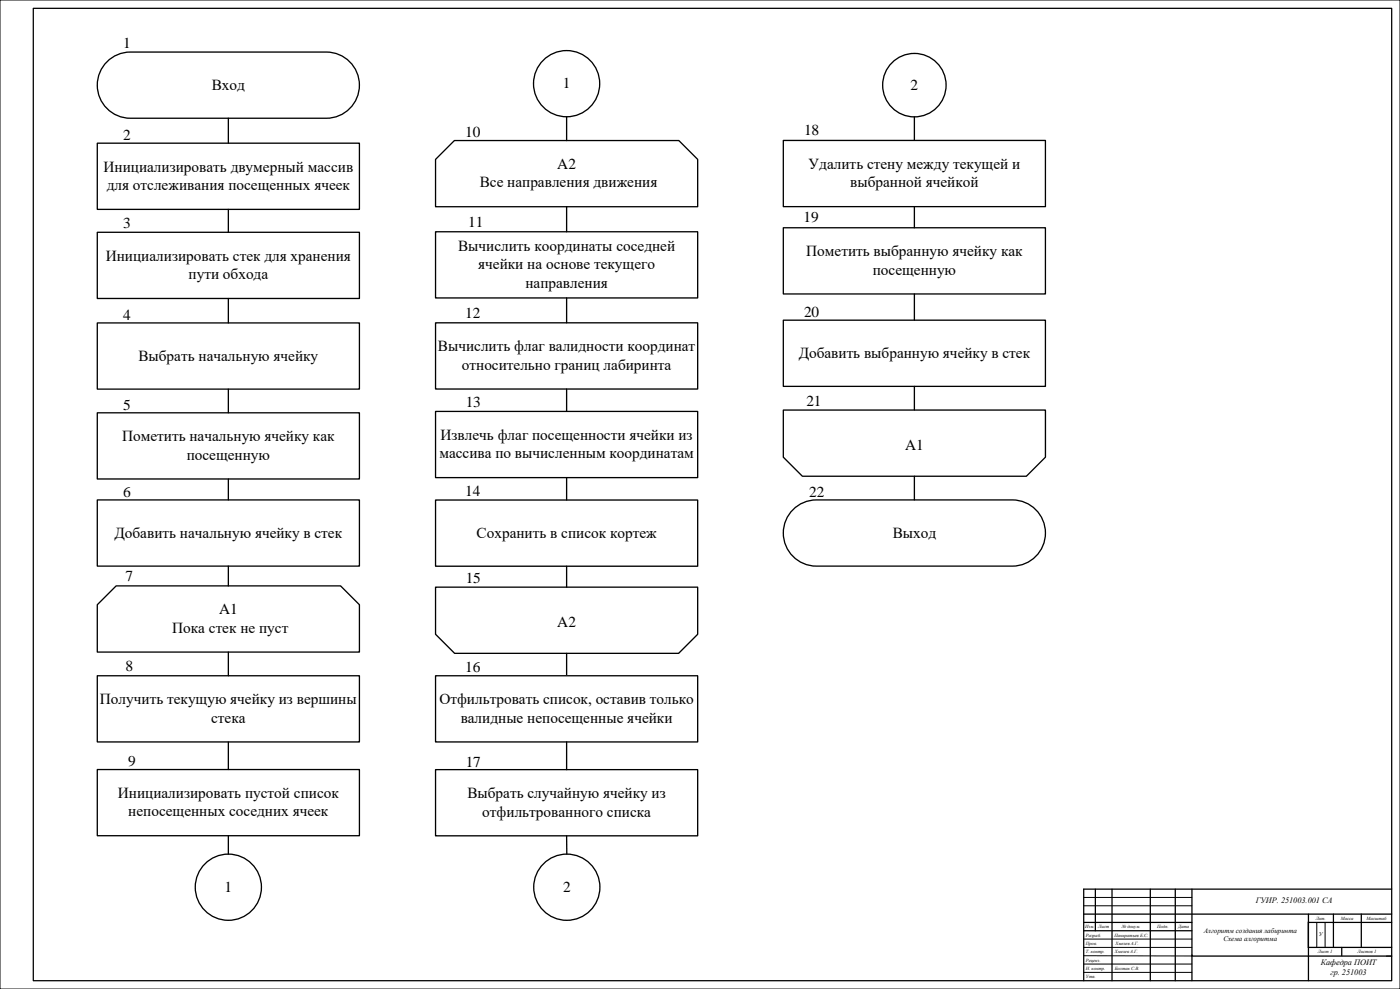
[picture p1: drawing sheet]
<svg xmlns="http://www.w3.org/2000/svg" width="841mm" height="594mm" viewBox="0 0 841 594" stroke-linecap="round" stroke-linejoin="round" font-family="sans-serif">
<defs><g id="words">
<g font-size="9.2">
<text x="74" y="29">1</text>
<text x="127" y="54">Вход</text>
<text x="338" y="53">1</text>
<text x="547" y="54">2</text>
<text x="74" y="84">2</text>
<text x="279" y="82">10</text>
<text x="483" y="81">18</text>
<text x="335" y="102">A2</text>
<text x="486" y="101">Удалить стену между текущей и</text>
<text x="62" y="103">Инициализировать двумерный массив</text>
<text x="288" y="113">Все направления движения</text>
<text x="511" y="112">выбранной ячейкой</text>
<text x="64" y="114">для отслеживания посещенных ячеек</text>
<text x="74" y="137">3</text>
<text x="281" y="136">11</text>
<text x="483" y="134">19</text>
<text x="275" y="151">Вычислить координаты соседней</text>
<text x="484" y="154">Пометить выбранную ячейку как</text>
<text x="64" y="157">Инициализировать стек для хранения</text>
<text x="287" y="162">ячейки на основе текущего</text>
<text x="113" y="168">пути обхода</text>
<text x="524" y="165">посещенную</text>
<text x="316" y="173">направления</text>
<text x="74" y="192">4</text>
<text x="279" y="191">12</text>
<text x="483" y="190">20</text>
<text x="263" y="211">Вычислить флаг валидности координат</text>
<text x="480" y="215">Добавить выбранную ячейку в стек</text>
<text x="83" y="217">Выбрать начальную ячейку</text>
<text x="277" y="222">относительно границ лабиринта</text>
<text x="280" y="245">13</text>
<text x="484" y="244">21</text>
<text x="74" y="246">5</text>
<text x="73" y="265">Пометить начальную ячейку как</text>
<text x="265" y="264">Извлечь флаг посещенности ячейки из</text>
<text x="264" y="275">массива по вычисленным координатам</text>
<text x="544" y="270">A1</text>
<text x="112" y="276">посещенную</text>
<text x="74" y="298">6</text>
<text x="279" y="298">14</text>
<text x="486" y="298">22</text>
<text x="69" y="323">Добавить начальную ячейку в стек</text>
<text x="286" y="323">Сохранить в список кортеж</text>
<text x="536" y="323">Выход</text>
<text x="75" y="349">7</text>
<text x="280" y="350">15</text>
<text x="132" y="369">A1</text>
<text x="335" y="377">A2</text>
<text x="103" y="380">Пока стек не пуст</text>
<text x="75" y="403">8</text>
<text x="279" y="403">16</text>
<text x="60" y="423">Получить текущую ячейку из вершины</text>
<text x="264" y="423">Отфильтровать список, оставив только</text>
<text x="127" y="434">стека</text>
<text x="277" y="434">валидные непосещенные ячейки</text>
<text x="77" y="460">9</text>
<text x="280" y="461">17</text>
<text x="71" y="479">Инициализировать пустой список</text>
<text x="281" y="479">Выбрать случайную ячейку из</text>
<text x="77" y="490">непосещенных соседних ячеек</text>
<text x="290" y="490">отфильтрованного списка</text>
<text x="135" y="536">1</text>
<text x="338" y="536">2</text>
</g>
<g font-size="5">
<text x="754" y="543">ГУИР. 251003.001 СА</text>
<text x="793" y="580">Кафедра ПОИТ</text>
<text x="799" y="586">гр. 251003</text>
</g>
<g font-size="4.2">
<text x="723" y="560">Алгоритм создания лабиринта</text>
<text x="735" y="565">Схема алгоритма</text>
</g>
<text font-size="3.5" x="792" y="562">У</text>
<g font-size="2.8">
<text x="652" y="557">Изм.</text>
<text x="660" y="557">Лист</text>
<text x="674" y="557">№ докум.</text>
<text x="695" y="557">Подп.</text>
<text x="708" y="557">Дата</text>
<text x="790" y="552">Лит.</text>
<text x="805" y="552">Масса</text>
<text x="821" y="552">Масштаб</text>
<text x="652" y="563">Разраб.</text>
<text x="669" y="563">Панкратьев Е.С.</text>
<text x="652" y="567">Пров.</text>
<text x="670" y="567">Хмелев А.Г.</text>
<text x="652" y="572">Т. контр.</text>
<text x="670" y="572">Хмелев А.Г.</text>
<text x="792" y="572">Лист 1</text>
<text x="815" y="572">Листов 1</text>
<text x="652" y="578">Реценз.</text>
<text x="652" y="582">Н. контр.</text>
<text x="652" y="587">Утв.</text>
<text x="670" y="582">Болтак С.В.</text>
</g>
</g></defs>
<path d="M0 0h841v594h-841z" fill="none" stroke="#000" stroke-width=".6"/>
<path d="M58 86h158v40h-158z" fill-rule="evenodd" fill="#fff"/>
<path d="M58 86h158v40h-158z" fill="none" stroke="#000" stroke-width=".79"/>
<g fill="none" stroke="#000" stroke-width=".76">
<path d="M20 5h816v584h-816zM658 534v25M668 534v55M691 534v55M706 534v55M716 534v55M836 534h-185v55M651 549h185M651 559h65M651 554h65M786 549v40M786 554h50"/>
<path d="M801 549v20M818 549v20M786 569h50M806 569v5"/>
</g>
<path d="M651 539h65M651 544h65M786 554v15M791 554v15M796 554v15M651 574h65M651 579h65M651 569h65M651 564h65M651 584h65" fill="none" stroke="#000" stroke-width=".6"/>
<path d="M64 37a20 20 0 0 1 14-6h118a20 20 0 0 1 20 20 20 20 0 0 1-20 20h-118a20 20 0 0 1-18-12 20 20 0 0 1 4-22z" fill-rule="evenodd" fill="#fff"/>
<path d="M64 37a20 20 0 0 1 14-6h118a20 20 0 0 1 20 20 20 20 0 0 1-20 20h-118a20 20 0 0 1-18-12 20 20 0 0 1 4-22z" fill="none" stroke="#000" stroke-width=".79"/>
<circle cx="137" cy="533" r="20" fill="#fff"/>
<circle cx="137" cy="533" r="20" fill="none" stroke="#000" stroke-width=".79"/>
<circle cx="340" cy="50" r="20" fill="#fff"/>
<circle cx="340" cy="50" r="20" fill="none" stroke="#000" stroke-width=".79"/>
<circle cx="340" cy="533" r="20" fill="#fff"/>
<circle cx="340" cy="533" r="20" fill="none" stroke="#000" stroke-width=".79"/>
<circle cx="549" cy="51" r="19" fill="#fff"/>
<circle cx="549" cy="51" r="19" fill="none" stroke="#000" stroke-width=".79"/>
<path d="M58 248h158v40h-158z" fill-rule="evenodd" fill="#fff"/>
<path d="M58 248h158v40h-158z" fill="none" stroke="#000" stroke-width=".79"/>
<path d="M58 300h158v40h-158z" fill-rule="evenodd" fill="#fff"/>
<path d="M58 300h158v40h-158z" fill="none" stroke="#000" stroke-width=".79"/>
<path d="M476 306a20 20 0 0 1 14-6h118a20 20 0 0 1 20 20 20 20 0 0 1-20 20h-118a20 20 0 0 1-18-12 20 20 0 0 1 4-22z" fill-rule="evenodd" fill="#fff"/>
<path d="M137 71v15M137 288v12M476 306a20 20 0 0 1 14-6h118a20 20 0 0 1 20 20 20 20 0 0 1-20 20h-118a20 20 0 0 1-18-12 20 20 0 0 1 4-22z" fill="none" stroke="#000" stroke-width=".79"/>
<path d="M58 140h158v39h-158z" fill-rule="evenodd" fill="#fff"/>
<path d="M58 140h158v39h-158z" fill="none" stroke="#000" stroke-width=".79"/>
<path d="M58 194h158v40h-158z" fill-rule="evenodd" fill="#fff"/>
<path d="M58 194h158v40h-158z" fill="none" stroke="#000" stroke-width=".79"/>
<path d="M70 352h135l11 11v29h-158v-29z" fill-rule="evenodd" fill="#fff"/>
<path d="M70 352h135l11 11v29h-158v-29z" fill="none" stroke="#000" stroke-width=".79"/>
<path d="M58 406h158v40h-158z" fill-rule="evenodd" fill="#fff"/>
<path d="M58 406h158v40h-158z" fill="none" stroke="#000" stroke-width=".79"/>
<path d="M58 462h158v40h-158z" fill-rule="evenodd" fill="#fff"/>
<path d="M58 462h158v40h-158z" fill="none" stroke="#000" stroke-width=".79"/>
<path d="M262 139h157v40h-157z" fill-rule="evenodd" fill="#fff"/>
<path d="M262 139h157v40h-157z" fill="none" stroke="#000" stroke-width=".79"/>
<path d="M262 96l11-12h135l11 12v28h-157z" fill-rule="evenodd" fill="#fff"/>
<path d="M262 96l11-12h135l11 12v28h-157z" fill="none" stroke="#000" stroke-width=".79"/>
<path d="M262 194h157v40h-157z" fill-rule="evenodd" fill="#fff"/>
<path d="M262 194h157v40h-157z" fill="none" stroke="#000" stroke-width=".79"/>
<path d="M262 247h157v40h-157z" fill-rule="evenodd" fill="#fff"/>
<path d="M262 247h157v40h-157z" fill="none" stroke="#000" stroke-width=".79"/>
<path d="M262 300h157v40h-157z" fill-rule="evenodd" fill="#fff"/>
<path d="M262 300h157v40h-157z" fill="none" stroke="#000" stroke-width=".79"/>
<path d="M262 353h157v28l-11 11h-135l-11-11z" fill-rule="evenodd" fill="#fff"/>
<path d="M262 353h157v28l-11 11h-135l-11-11z" fill="none" stroke="#000" stroke-width=".79"/>
<path d="M262 462h157v40h-157z" fill-rule="evenodd" fill="#fff"/>
<path d="M262 462h157v40h-157z" fill="none" stroke="#000" stroke-width=".79"/>
<path d="M471 84h157v40h-157z" fill-rule="evenodd" fill="#fff"/>
<path d="M471 84h157v40h-157z" fill="none" stroke="#000" stroke-width=".79"/>
<path d="M471 137h157v40h-157z" fill-rule="evenodd" fill="#fff"/>
<path d="M471 137h157v40h-157z" fill="none" stroke="#000" stroke-width=".79"/>
<path d="M471 192h157v40h-157z" fill-rule="evenodd" fill="#fff"/>
<path d="M471 192h157v40h-157z" fill="none" stroke="#000" stroke-width=".79"/>
<path d="M471 246h157v29l-11 11h-135l-11-11z" fill-rule="evenodd" fill="#fff"/>
<g fill="none" stroke="#000" stroke-width=".79">
<path d="M340 70v14M137 126v14M340 124v15M137 179v15M340 179v15M137 234v14M340 234v13M471 246h157v29l-11 11h-135l-11-11zM340 287v13M137 340v12M340 340v13M137 392v14"/>
<path d="M340 392v14M137 446v16M137 502v11"/>
</g>
<path d="M833 574h3z" fill="none" stroke="#000" stroke-width=".6"/>
<path d="M262 406h157v40h-157z" fill-rule="evenodd" fill="#fff"/>
<path d="M549 70v14M549 124v13M549 177v15M549 232v14M549 286v14M262 406h157v40h-157zM340 446v16M340 502v11M716 574h120" fill="none" stroke="#000" stroke-width=".79"/>
<use href="#words"/>
</svg>
